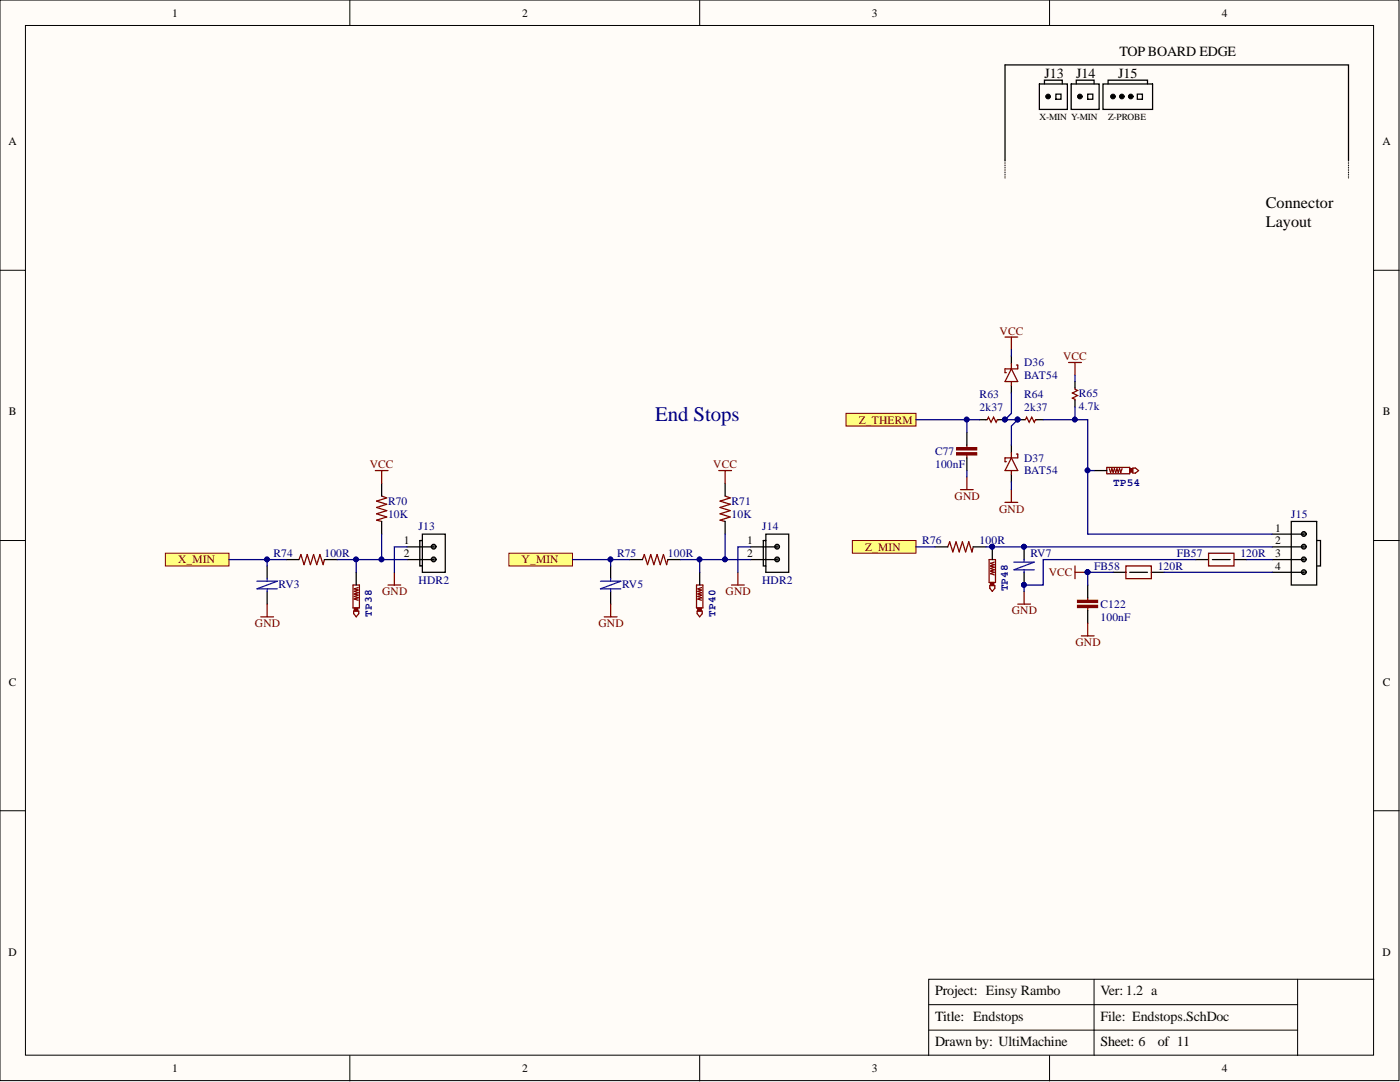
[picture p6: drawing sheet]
<svg xmlns="http://www.w3.org/2000/svg" width="279mm" height="216mm" viewBox="0 0 279 216" stroke-linecap="round" stroke-linejoin="round" font-family="sans-serif">
<defs><g id="words">
<text font-size="4.1" fill="#000080" x="130.8" y="84.1">End Stops</text>
<g font-size="3.2">
<text x="252.6" y="41.5">Connector</text>
<text x="252.6" y="45.3">Layout</text>
</g>
<g font-size="2.8">
<text x="223.4" y="11.1">TOP BOARD EDGE</text>
<text x="208.4" y="15.7">J13</text>
<text x="214.8" y="15.7">J14</text>
<text x="223.2" y="15.7">J15</text>
<text x="186.6" y="203.7">Title: Endstops</text>
<text x="186.6" y="198.6">Project: Einsy Rambo</text>
<text x="186.6" y="208.8">Drawn by: UltiMachine</text>
<text x="219.6" y="208.8">Sheet: 6</text>
<text x="231" y="208.8">of 11</text>
</g>
<g font-size="2.8" fill="#080d02">
<text x="219.6" y="203.7">File: Endstops.SchDoc</text>
<text x="219.6" y="198.6">Ver: 1.2 a</text>
</g>
<g font-size="2.3">
<text x="34.4" y="3.3">1</text>
<text x="104.2" y="3.3">2</text>
<text x="174" y="3.3">3</text>
<text x="243.8" y="3.3">4</text>
<text x="1.7" y="29">A</text>
<text x="275.9" y="29">A</text>
<text x="1.8" y="82.9">B</text>
<text x="276" y="82.9">B</text>
<text x="254.5" y="106.1">1</text>
<text x="80.6" y="108.6">1</text>
<text x="80.6" y="111.2">2</text>
<text x="149.1" y="108.6">1</text>
<text x="149.1" y="111.2">2</text>
<text x="254.5" y="108.6">2</text>
<text x="254.5" y="111.2">3</text>
<text x="254.5" y="113.7">4</text>
<text x="1.8" y="136.9">C</text>
<text x="276" y="136.9">C</text>
<text x="1.7" y="190.7">D</text>
<text x="275.9" y="190.7">D</text>
<text x="34.4" y="213.9">1</text>
<text x="104.2" y="213.9">2</text>
<text x="174" y="213.9">3</text>
<text x="243.8" y="213.9">4</text>
</g>
<g font-size="2.3" fill="#800000">
<text x="199.5" y="66.7">VCC</text>
<text x="212.2" y="71.8">VCC</text>
<text x="171.4" y="84.5">Z_THERM</text>
<text x="73.8" y="93.4">VCC</text>
<text x="142.3" y="93.4">VCC</text>
<text x="190.5" y="99.7">GND</text>
<text x="199.4" y="102.3">GND</text>
<text x="35.5" y="112.4">X_MIN</text>
<text x="104.1" y="112.4">Y_MIN</text>
<text x="172.6" y="109.9">Z_MIN</text>
<text x="76.3" y="118.8">GND</text>
<text x="144.8" y="118.8">GND</text>
<text x="209.3" y="115">VCC</text>
<text x="50.9" y="125.1">GND</text>
<text x="119.4" y="125.1">GND</text>
<text x="201.9" y="122.6">GND</text>
<text x="214.6" y="128.9">GND</text>
</g>
<g font-size="2.3" fill="#000080">
<text x="204.4" y="73.1">D36</text>
<text x="204.4" y="75.6">BAT54</text>
<text x="195.5" y="82">2k37</text>
<text x="195.5" y="79.4">R63</text>
<text x="204.4" y="82">2k37</text>
<text x="204.4" y="79.4">R64</text>
<text x="215.3" y="81.7">4.7k</text>
<text x="215.3" y="79.2">R65</text>
<text x="186.6" y="90.9">C77</text>
<text x="186.6" y="93.4">100nF</text>
<text x="204.4" y="92.1">D37</text>
<text x="204.4" y="94.7">BAT54</text>
<text x="77.4" y="100.7">R70</text>
<text x="146" y="100.7">R71</text>
<text x="77.4" y="103.3">10K</text>
<text x="83.5" y="105.8">J13</text>
<text x="146" y="103.3">10K</text>
<text x="152.1" y="105.8">J14</text>
<text x="257.7" y="103.3">J15</text>
<text x="54.6" y="111.2">R74</text>
<text x="64.7" y="111.2">100R</text>
<text x="123.1" y="111.2">R75</text>
<text x="133.3" y="111.2">100R</text>
<text x="184.1" y="108.6">R76</text>
<text x="195.5" y="108.6">100R</text>
<text x="205.7" y="111.2">RV7</text>
<text x="218.3" y="113.7">FB58</text>
<text x="231" y="113.7">120R</text>
<text x="234.8" y="111.2">FB57</text>
<text x="247.5" y="111.2">120R</text>
<text x="55.6" y="117.2">RV3</text>
<text x="83.5" y="116.5">HDR2</text>
<text x="124.2" y="117.2">RV5</text>
<text x="152.1" y="116.5">HDR2</text>
<text x="219.6" y="121.3">C122</text>
<text x="219.6" y="123.8">100nF</text>
</g>
<g font-size="2.2" fill="#000080">
<text x="222.2" y="97">TP54</text>
<text x="201.2" y="118" transform="rotate(-90 201.2 118)">TP48</text>
<text x="74.2" y="123.1" transform="rotate(-90 74.2 123.1)">TP38</text>
<text x="142.8" y="123.1" transform="rotate(-90 142.8 123.1)">TP40</text>
</g>
<g font-size="1.9">
<text x="207.4" y="23.9">X-MIN Y-MIN</text>
<text x="221.1" y="23.9">Z-PROBE</text>
</g>
</g></defs>
<g fill="#fffcf8" stroke="#000" stroke-width=".2">
<path d="M0 0h279.2v215.6h-279.2z"/>
<path d="M5.1 5.1h269v205.4h-269z"/>
</g>
<g fill="none" stroke="#000" stroke-width=".2">
<path d="M69.8 0v5.1M139.6 0v5.1M209.5 0v5.1M0 53.9h5.1M274.2 53.9h5.1M0 107.9h5.1M274.2 107.9h5.1M0 161.8h5.1M274.2 161.8h5.1M218.3 195.4v15.2M259 195.4v15.2M274.2 195.4h-88.9v15.2"/>
<path d="M69.8 210.6v5.1M139.6 210.6v5.1M185.3 200.5h73.7M185.3 205.5h73.7M209.5 210.6v5.1"/>
</g>
<g fill="none" stroke="#800000" stroke-width=".25">
<path d="M70.5 116.7h1.2v4.6h-1.2zM71.5 117.2l-.8 .3 .8 .3-.8 .2 .8 .3-.8 .2 .8 .3-.8 .2 .8 .3-.8 .2 .8 .3M77.4 116.7h2.6M78.7 114.2v2.5M139 116.7h1.3v4.6h-1.3zM140 117.2l-.7 .3 .7 .3-.7 .2 .7 .3-.7 .2 .7 .3-.7 .2 .7 .3-.7 .2 .7 .3M146 116.7h2.5M147.3 114.2v2.5M197.4 111.7h1.3v4.5h-1.3zM197.5 116.9h1v.5l-.5 .6-.5-.6zM198.4 112.2l-.7 .2 .7 .3-.7 .2 .7 .3-.7 .2 .7 .3-.7 .2 .7 .3-.7 .3 .7 .2M204.4 118v2.5"/>
<path d="M214.5 112.9v2.6M214.5 114.2h2.6M70.6 121.9h1v.5l-.5 .7-.5-.7zM139.1 121.9h1v.5l-.5 .7-.5-.7zM203.1 120.5h2.6"/>
</g>
<g fill="#800000" stroke="#800000" stroke-width=".25">
<path d="M70.7 121.3h.7v.6h-.7z"/>
<path d="M139.3 121.3h.6v.6h-.6z"/>
<path d="M197.7 116.2h.6v.6h-.6z"/>
</g>
<path d="M53.3 112.9v2.6M53.3 118v2.5M71.1 114.2v2.5M121.9 112.9v2.6M121.9 118v2.5M139.6 114.2v2.5M198 109.1v2.6M204.4 109.1v2.6M204.4 114.2v2.5" fill="none" stroke="#000" stroke-width=".25"/>
<g fill="#000080" stroke="#000080" stroke-width=".2">
<circle cx="198" cy="109.1" r=".47"/>
<circle cx="204.3" cy="116.7" r=".47"/>
<circle cx="204.3" cy="109.1" r=".47"/>
<circle cx="217" cy="114.2" r=".47"/>
</g>
<path d="M51.3 116h4l-4 1.5h4M53.3 115.5v.5M53.3 117.5v.5M119.8 116h4.1l-4.1 1.5h4.1M121.9 115.5v.5M121.9 117.5v.5M202.3 112.2h4.1l-4.1 1.5h4.1M204.4 111.7v.5M204.4 113.7v.5" fill="none" stroke="#00f" stroke-width=".25"/>
<g fill="#ffff80" stroke="#800000" stroke-width=".2">
<path d="M33 110.4h12.7v2.5h-12.7z" fill-rule="evenodd"/>
<path d="M101.6 110.4h12.7v2.5h-12.7z" fill-rule="evenodd"/>
<path d="M170.1 107.9h12.7v2.5h-12.7z" fill-rule="evenodd"/>
</g>
<path d="M213.3 72.3h2.5M214.5 72.3v2.6M191.7 97.7h2.5M193 88.8v.5M193 90.9v.5M193 95.2v2.5M220.9 93.3h4.6v1.2h-4.6zM221.4 93.5l.2 .8 .3-.8 .3 .8 .2-.8 .3 .8 .2-.8 .3 .8 .2-.8 .3 .8 .2-.8M226.1 93.4h.5l.6 .5-.6 .5h-.5zM59.7 111.7l.3-1.1 .7 2.1 .6-2.1 .6 2.1 .7-2.1 .6 2.1 .7-2.1 .6 2.1 .2-1M128.2 111.7l.4-1.1 .6 2.1 .7-2.1 .6 2.1 .6-2.1 .7 2.1 .6-2.1 .6 2.1 .3-1M189.1 109.1l.4-1 .7 2 .6-2 .6 2 .7-2 .6 2 .6-2 .7 2 .2-1" fill="none" stroke="#800000" stroke-width=".25"/>
<path d="M193 86.3v2.5M193 91.4v2.5M218.3 93.9h2.6M57.1 111.7h2.6M64.7 111.7h2.6M125.7 111.7h2.5M133.3 111.7h2.5M186.6 109.1h2.5M194.2 109.1h2.6" fill="none" stroke="#000" stroke-width=".25"/>
<g fill="#800000" stroke="#800000" stroke-width=".25">
<path d="M190.9 90.3h4v.5h-4z"/>
<path d="M190.9 89.3h4v.5h-4z"/>
<path d="M225.5 93.5h.5v.7h-.5z"/>
</g>
<path d="M168.8 82.5h14v2.5h-14z" fill-rule="evenodd" fill="#ffff80" stroke="#800000" stroke-width=".2"/>
<g fill="none" stroke="#800000" stroke-width=".25">
<path d="M200.6 67.3h2.5M201.8 67.3v2.5M201.8 72.6v1M201.8 76.1v.8M201.8 73.6l1.3 2.5h-2.5zM202.9 72.8h.2v.8h-2.5v.8h.2M214.5 77.4v.3l.5 .2-1 .5 1 .5-1 .5 .5 .3v.2M74.9 93.9h2.5M76.2 99l1 .4-2 .6 2 .6-2 .7 2 .6-2 .6 2 .7-2 .6 1 .2M76.2 93.9v2.5M143.4 93.9h2.6M144.7 99l1 .4-2 .6 2 .6-2 .7 2 .6-2 .6 2 .7-2 .6 1 .2"/>
<path d="M144.7 93.9v2.5M196.8 83.7h.2l.3-.5 .5 1.1 .5-1.1 .5 1.1 .2-.6h.3M201.8 90.3v1.1M201.8 93.9v.8M201.8 97.7v2.5M201.8 91.4l1.3 2.5h-2.5zM202.9 90.6h.2v.8h-2.5v.7h.2M204.4 83.7h.2l.3-.5 .5 1.1 .5-1.1 .5 1.1 .3-.6h.2M200.6 100.2h2.5M217.1 119.3v.5M52 123.1h2.6M53.3 120.5v2.6"/>
<path d="M120.6 123.1h2.5M121.9 120.5v2.6M215.8 126.9h2.5M217.1 121.3v.5M217.1 124.3v2.6"/>
</g>
<g fill="none" stroke="#000" stroke-width=".25">
<path d="M207.4 16.8h5.6v5h-5.6zM208.4 16.8v-.8h3.6v.8M210.7 18.8h1v1h-1zM213.8 16.8h5.6v5h-5.6zM214.8 16.8v-.8h3.5v.8M217.1 18.8h1v1h-1zM220.1 16.8h9.9v5h-9.9zM221.1 16.8v-.8h7.9v.8M227 18.8h1v1h-1zM200.6 32v-19h68.5v19M201.8 71.1v1.5M201.8 76.9v1.5"/>
<path d="M214.5 76.1v1.3M214.5 79.9v1.3M76.2 96.4v2.6M144.7 96.4v2.6M195.5 83.7h1.3M199.3 83.7h1.3M201.8 88.8v1.5M201.8 94.7v1.5M203.1 83.7h1.3M206.9 83.7h1.3M76.2 104v2.6M81.2 109.1h2.6"/>
<path d="M81.2 111.7h2.6M83.8 107.9h.5v5h-.5zM84.3 107.9v-1.3h4.6v7.6h-4.6v-1.3M144.7 104v2.6M217.1 116.7v2.6M217.1 121.8v2.5"/>
</g>
<g fill="#000080" stroke="#000080" stroke-width=".2">
<circle cx="200.5" cy="83.7" r=".47"/>
<circle cx="203.1" cy="83.7" r=".47"/>
</g>
<path d="M200.6 32v3.8M269.1 32v3.8" fill="none" stroke="#000" stroke-width=".25" stroke-dasharray="0 .3"/>
<g fill="#000" stroke="#000" stroke-width=".2">
<circle cx="209.2" cy="19.3" r=".47"/>
<circle cx="215.5" cy="19.3" r=".47"/>
<circle cx="222.1" cy="19.3" r=".47"/>
<circle cx="223.9" cy="19.3" r=".47"/>
<circle cx="225.7" cy="19.3" r=".47"/>
</g>
<g fill="#800000" stroke="#800000" stroke-width=".25">
<path d="M215 119.8h4v.4h-4z"/>
<path d="M215 120.8h4v.4h-4z"/>
</g>
<g fill="#666" stroke="#000" stroke-width=".25">
<circle cx="86.5" cy="109.1" r=".47"/>
<circle cx="86.5" cy="111.6" r=".47"/>
</g>
<path d="M83.8 109.1h2.8M83.8 111.7h2.8M149.8 109.1h2.5M149.8 111.7h2.5M152.3 107.9h.5v5h-.5zM152.8 107.9v-1.3h4.6v7.6h-4.6v-1.3" fill="none" stroke="#000" stroke-width=".25"/>
<g fill="#666" stroke="#000" stroke-width=".25">
<circle cx="155.1" cy="109.1" r=".47"/>
<circle cx="155.1" cy="111.6" r=".47"/>
</g>
<path d="M152.3 109.1h2.8M152.3 111.7h2.8" fill="none" stroke="#000" stroke-width=".25"/>
<g fill="#666" stroke="#000" stroke-width=".25">
<circle cx="260.2" cy="114.2" r=".47"/>
<circle cx="260.2" cy="111.6" r=".47"/>
<circle cx="260.2" cy="109.1" r=".47"/>
<circle cx="260.2" cy="106.5" r=".47"/>
</g>
<path d="M222.2 114.2h2.5M225.5 114.2h3.5M229.8 114.2h2.5M238.7 111.7h2.5M242 111.7h3.5M246.3 111.7h2.5M253.9 106.6h6.3M253.9 109.1h6.3M253.9 111.7h6.3M253.9 114.2h6.3M257.7 104h5.1v12.7h-5.1zM262.8 107.9h.7v5h-.7" fill="none" stroke="#000" stroke-width=".25"/>
<path d="M224.7 112.9h5.1v2.6h-5.1zM241.2 110.4h5.1v2.5h-5.1z" fill="none" stroke="#800000" stroke-width=".25"/>
<g fill="none" stroke="#000080" stroke-width=".25">
<path d="M201.8 78.4v4.1l-1.2 1.2h2.5l-1.3 1.3v3.8M201.8 69.8v1.3M214.5 74.9v1.2M182.8 83.7h12.7M193 83.7v2.6M193 93.9v1.3M201.8 96.2v1.5M208.2 83.7h8.9v22.9h36.8M214.5 81.2v2.5M217.1 93.9h1.2M45.7 111.7h11.4M53.3 111.7v1.2"/>
<path d="M67.3 111.7h13.9M71.1 111.7v2.5M76.2 106.6v5.1M81.2 109.1h-2.5v5.1M114.3 111.7h11.4M121.9 111.7v1.2M135.8 111.7h14M139.6 111.7v2.5M144.7 106.6v5.1M149.8 109.1h-2.5v5.1M182.8 109.1h3.8M196.8 109.1h57.1"/>
<path d="M216.8 114.2h5.4M217.1 114.2v2.5M232.3 114.2h21.6M238.7 111.7h-30.5v5h-3.8v1.3M248.8 111.7h5.1"/>
</g>
<g fill="#000080" stroke="#000080" stroke-width=".2">
<circle cx="71.1" cy="111.6" r=".47"/>
<circle cx="76.1" cy="111.6" r=".47"/>
<circle cx="53.3" cy="111.6" r=".47"/>
<circle cx="198" cy="109.1" r=".47"/>
<circle cx="204.3" cy="109.1" r=".47"/>
<circle cx="121.8" cy="111.6" r=".47"/>
<circle cx="139.6" cy="111.6" r=".47"/>
<circle cx="144.7" cy="111.6" r=".47"/>
<circle cx="192.9" cy="83.7" r=".47"/>
<circle cx="203.1" cy="83.7" r=".47"/>
<circle cx="200.5" cy="83.7" r=".47"/>
<circle cx="214.5" cy="83.7" r=".47"/>
<circle cx="217" cy="93.9" r=".47"/>
<circle cx="204.3" cy="116.7" r=".47"/>
<circle cx="217" cy="114.2" r=".47"/>
</g>
<use href="#words"/>
</svg>
